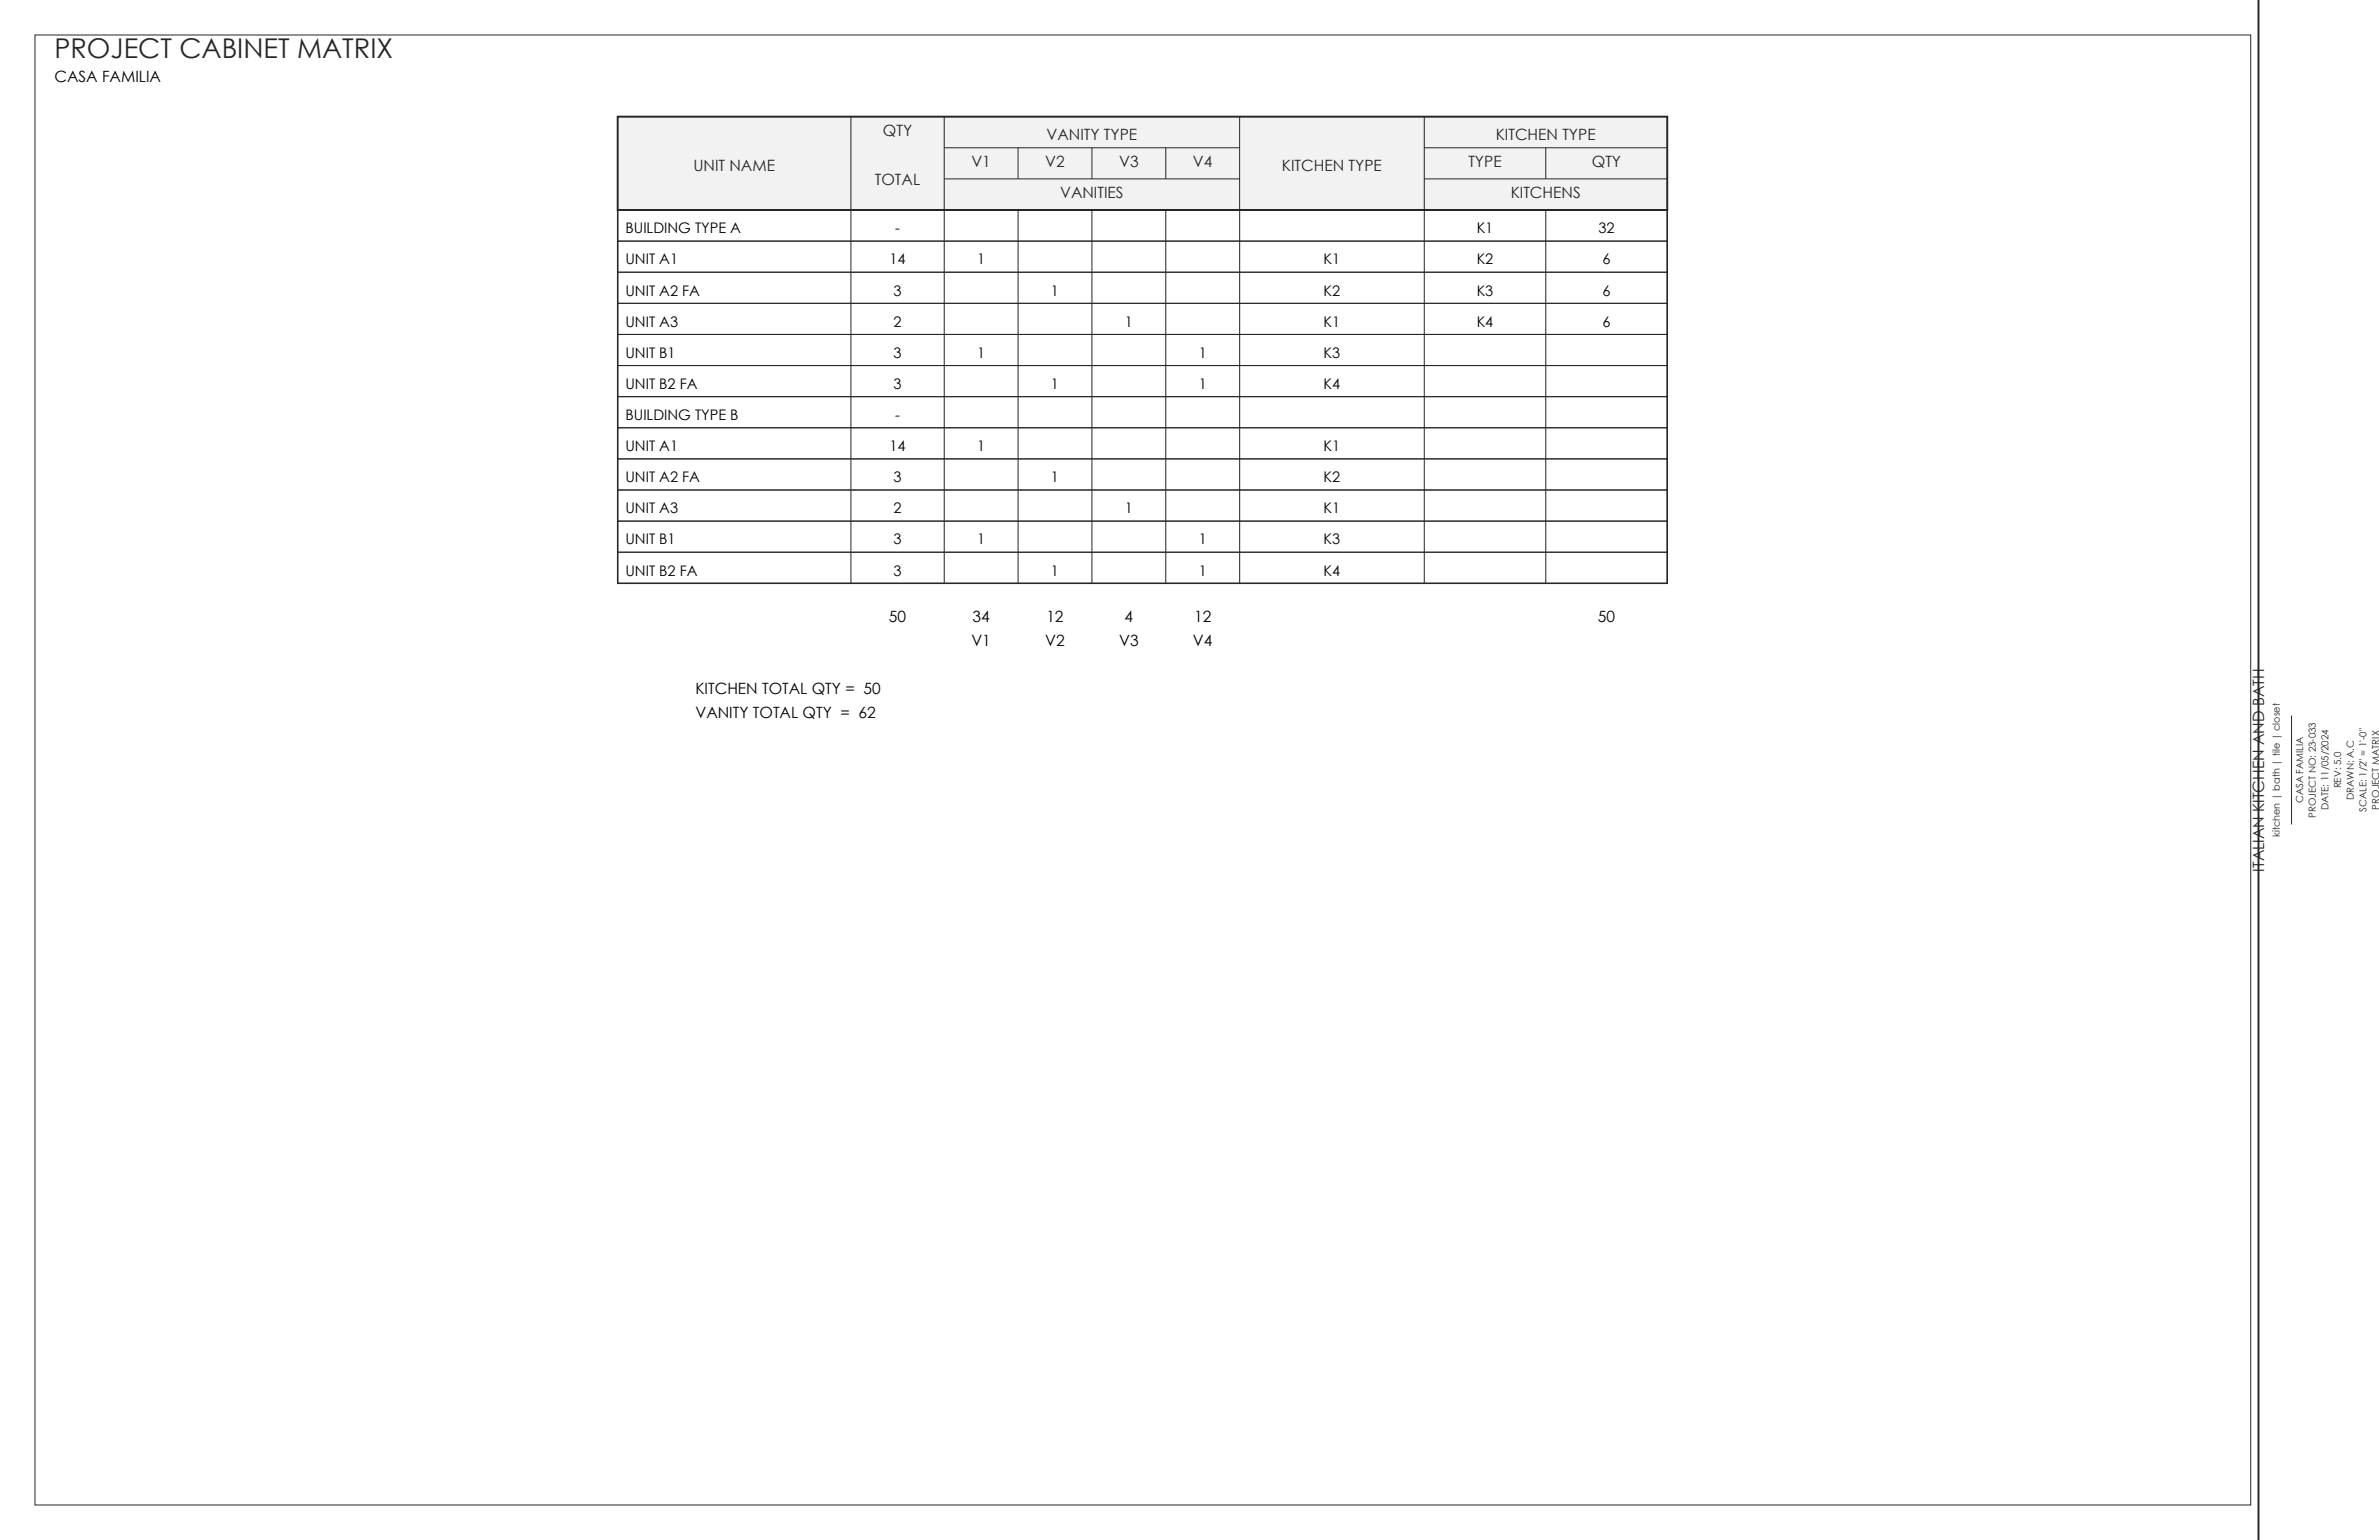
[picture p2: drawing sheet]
<svg xmlns="http://www.w3.org/2000/svg" width="432mm" height="279mm" viewBox="0 0 432 279" stroke-linecap="round" stroke-linejoin="round" font-family="sans-serif">
<defs><g id="words">
<text font-size="4.9" fill="#262626" x="9.9" y="10.6">PROJECT CABINET MATRIX</text>
<g font-size="2.8">
<text x="9.9" y="14.8">CASA FAMILIA</text>
<text x="161.3" y="112.9">50</text>
<text x="176.5" y="112.9">34</text>
<text x="189.9" y="112.9">12</text>
<text x="204.1" y="112.9">4</text>
<text x="216.7" y="112.9">12</text>
<text x="290" y="112.9">50</text>
<text x="176.3" y="117.1">V1</text>
<text x="189.7" y="117.1">V2</text>
<text x="203.1" y="117.1">V3</text>
<text x="216.5" y="117.1">V4</text>
<text x="126.2" y="125.9">KITCHEN TOTAL QTY = 50</text>
<text x="126.2" y="130.2">VANITY TOTAL QTY = 62</text>
</g>
<g font-size="2.8" fill="#262626">
<text x="160.2" y="24.7">QTY</text>
<text x="189.9" y="25.4">VANITY TYPE</text>
<text x="271.5" y="25.4">KITCHEN TYPE</text>
<text x="125.9" y="31">UNIT NAME</text>
<text x="158.8" y="33.5">TOTAL</text>
<text x="176.3" y="30.3">V1</text>
<text x="189.7" y="30.3">V2</text>
<text x="192.4" y="36">VANITIES</text>
<text x="203.1" y="30.3">V3</text>
<text x="216.5" y="30.3">V4</text>
<text x="232.7" y="31">KITCHEN TYPE</text>
<text x="266.5" y="30.3">TYPE</text>
<text x="274.2" y="36">KITCHENS</text>
<text x="288.9" y="30.3">QTY</text>
<text x="411" y="158.1" transform="rotate(-90 411 158.1)">ITALIAN KITCHEN AND BATH</text>
</g>
<g font-size="2.6">
<text x="113.5" y="42.3">BUILDING TYPE A</text>
<text x="113.5" y="48">UNIT A1</text>
<text x="161.4" y="48">14</text>
<text x="162.5" y="42.3">-</text>
<text x="177.3" y="48">1</text>
<text x="240.2" y="48">K1</text>
<text x="268" y="42.3">K1</text>
<text x="268" y="48">K2</text>
<text x="290.1" y="42.3">32</text>
<text x="290.9" y="48">6</text>
<text x="113.5" y="53.6">UNIT A2 FA</text>
<text x="162.2" y="53.6">3</text>
<text x="190.8" y="53.6">1</text>
<text x="240.2" y="53.6">K2</text>
<text x="268" y="53.6">K3</text>
<text x="290.9" y="53.6">6</text>
<text x="113.5" y="59.3">UNIT A3</text>
<text x="162.2" y="59.3">2</text>
<text x="204.2" y="59.3">1</text>
<text x="240.2" y="59.3">K1</text>
<text x="268" y="59.3">K4</text>
<text x="290.9" y="59.3">6</text>
<text x="113.5" y="64.9">UNIT B1</text>
<text x="162.2" y="64.9">3</text>
<text x="177.3" y="64.9">1</text>
<text x="217.6" y="64.9">1</text>
<text x="240.2" y="64.9">K3</text>
<text x="113.5" y="70.6">UNIT B2 FA</text>
<text x="162.2" y="70.6">3</text>
<text x="190.8" y="70.6">1</text>
<text x="217.6" y="70.6">1</text>
<text x="240.2" y="70.6">K4</text>
<text x="113.5" y="76.2">BUILDING TYPE B</text>
<text x="162.5" y="76.2">-</text>
<text x="113.5" y="81.8">UNIT A1</text>
<text x="161.4" y="81.8">14</text>
<text x="177.3" y="81.8">1</text>
<text x="240.2" y="81.8">K1</text>
<text x="113.5" y="87.5">UNIT A2 FA</text>
<text x="162.2" y="87.5">3</text>
<text x="190.8" y="87.5">1</text>
<text x="240.2" y="87.5">K2</text>
<text x="113.5" y="93.1">UNIT A3</text>
<text x="162.2" y="93.1">2</text>
<text x="204.2" y="93.1">1</text>
<text x="240.2" y="93.1">K1</text>
<text x="113.5" y="98.8">UNIT B1</text>
<text x="162.2" y="98.8">3</text>
<text x="177.3" y="98.8">1</text>
<text x="217.6" y="98.8">1</text>
<text x="240.2" y="98.8">K3</text>
<text x="113.5" y="104.4">UNIT B2 FA</text>
<text x="162.2" y="104.4">3</text>
<text x="190.8" y="104.4">1</text>
<text x="217.6" y="104.4">1</text>
<text x="240.2" y="104.4">K4</text>
</g>
<g font-size="1.8" fill="#262626">
<text x="424.9" y="143" transform="rotate(-90 424.9 143)">REV: 5.0</text>
<text x="418" y="145.8" transform="rotate(-90 418 145.8)">CASA FAMILIA</text>
<text x="420.3" y="148.4" transform="rotate(-90 420.3 148.4)">PROJECT NO: 23-033</text>
<text x="422.6" y="147" transform="rotate(-90 422.6 147)">DATE: 11/05/2024</text>
<text x="427.2" y="145.1" transform="rotate(-90 427.2 145.1)">DRAWN: A.C</text>
<text x="429.5" y="147.3" transform="rotate(-90 429.5 147.3)">SCALE: 1/2&quot; = 1'-0&quot;</text>
<text x="431.8" y="146.9" transform="rotate(-90 431.8 146.9)">PROJECT MATRIX</text>
<text x="413.8" y="151.9" transform="rotate(-90 413.8 151.9)">kitchen | bath | tile | closet</text>
</g>
</g></defs>
<path d="M6.3 6.4h402.2v266.6h-402.2z" fill="none" stroke="#262626" stroke-width=".18"/>
<path d="M409.9 0h21.9v279.4h-21.9z" fill-rule="evenodd" fill="#fff"/>
<path d="M415.9 129.8v19.8" fill="none" stroke="#262626" stroke-width=".18"/>
<path d="M409.9 0v279.4" fill="none" stroke="#262626" stroke-width=".35"/>
<path d="M112.1 21.2h190.5v16.9h-190.5z" fill-rule="evenodd" fill="#f2f2f2" stroke="#262626" stroke-width=".35"/>
<g fill="none" stroke="#262626" stroke-width=".18">
<path d="M112.1 38.1h190.5v5.6h-190.5zM154.4 21.2v84.6M171.4 21.2v84.6M171.4 26.8h53.6M171.4 32.5h53.6M184.8 26.8v5.7M184.8 38.1v67.7M198.2 26.8v5.7M198.2 38.1v67.7M211.6 26.8v5.7M211.6 38.1v67.7M225 21.2v84.6"/>
<path d="M258.5 21.2v84.6M258.5 26.8h44.1M258.5 32.5h44.1M280.6 26.8v5.7M280.6 38.1v67.7M112.1 43.7h190.5v5.7h-190.5zM112.1 49.4h190.5v5.6h-190.5zM112.1 55h190.5v5.7h-190.5zM112.1 60.7h190.5v5.6h-190.5zM112.1 66.3h190.5v5.7h-190.5zM112.1 72h190.5v5.6h-190.5zM112.1 77.6h190.5v5.7h-190.5z"/>
<path d="M112.1 83.3h190.5v5.6h-190.5zM112.1 88.9h190.5v5.6h-190.5zM112.1 94.5h190.5v5.7h-190.5zM112.1 100.2h190.5v5.6h-190.5z"/>
</g>
<path d="M112.1 38.1h190.5v67.7h-190.5z" fill="none" stroke="#262626" stroke-width=".26"/>
<use href="#words"/>
</svg>
